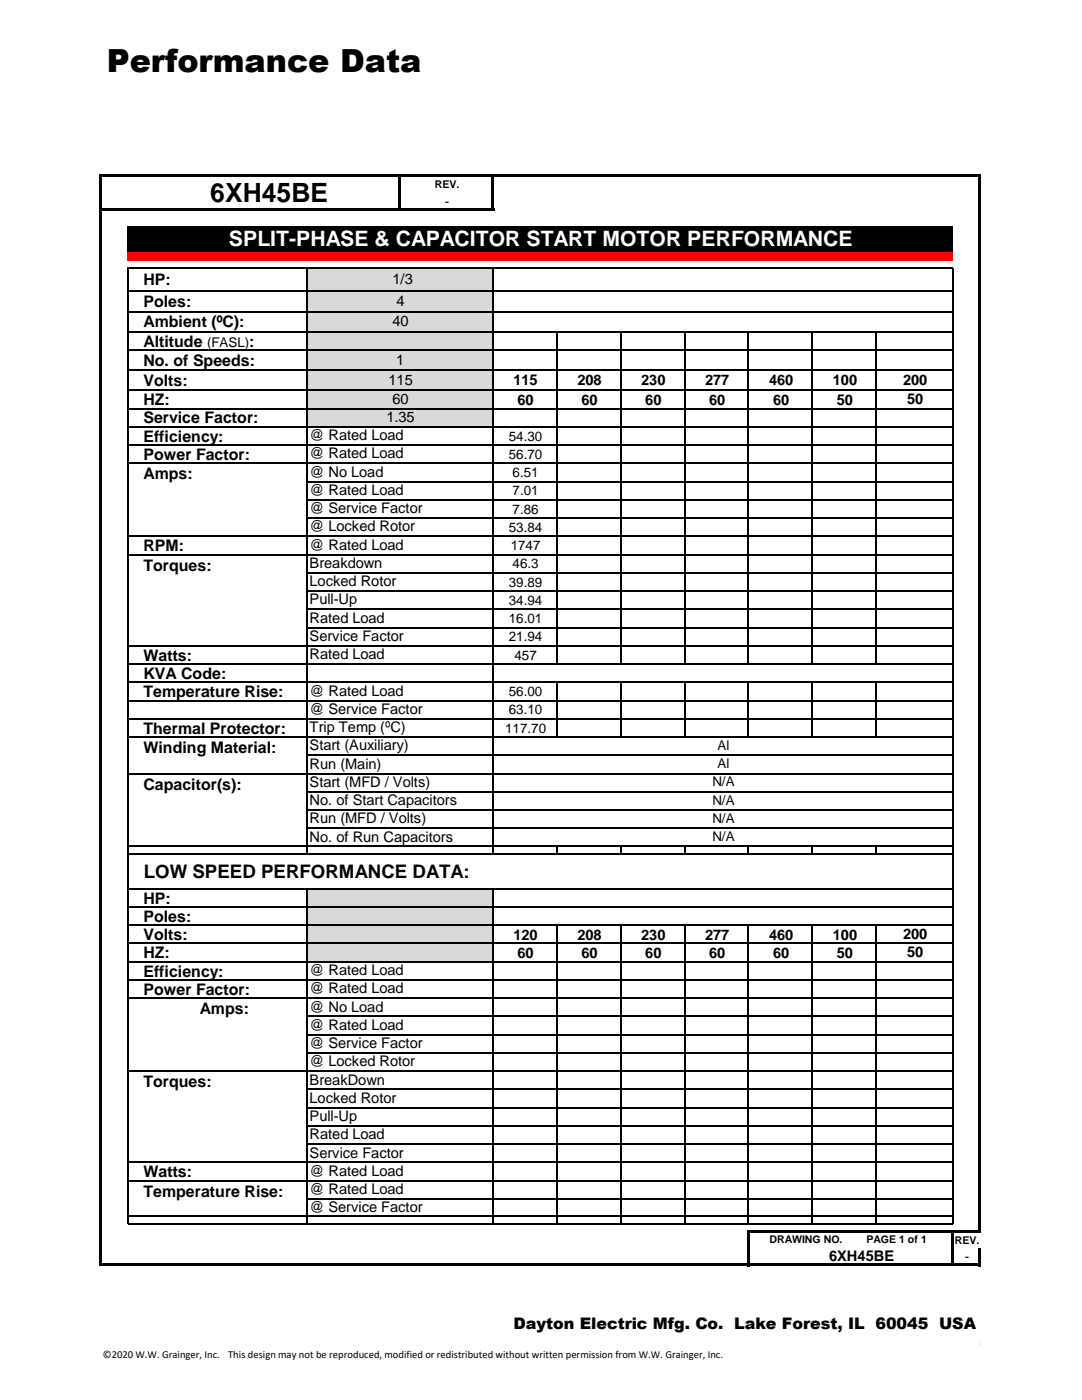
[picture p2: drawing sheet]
<svg xmlns="http://www.w3.org/2000/svg" width="216mm" height="279mm" viewBox="0 0 216 279" stroke-linecap="round" stroke-linejoin="round" font-family="sans-serif">
<defs><g id="words">
<text font-size="6.3" x="21.3" y="14.4">Performance Data</text>
<text font-size="5.3" x="42" y="40.2">6XH45BE</text>
<text font-size="4.2" fill="#fff" x="45.7" y="49.1">SPLIT-PHASE &amp; CAPACITOR START MOTOR PERFORMANCE</text>
<text font-size="3.7" x="28.7" y="175.3">LOW SPEED PERFORMANCE DATA:</text>
<g font-size="3.2">
<text x="28.6" y="56.9">HP:</text>
<text x="28.6" y="61.3">Poles:</text>
<text x="28.6" y="65.3">Ambient (ºC):</text>
<text x="28.6" y="69.3">Altitude</text>
<text x="49.7" y="69.3">:</text>
<text x="28.6" y="73">No. of Speeds:</text>
<text x="28.6" y="77">Volts:</text>
<text x="28.6" y="80.9">HZ:</text>
<text x="28.6" y="84.5">Service Factor:</text>
<text x="28.6" y="88.1">Efficiency:</text>
<text x="28.6" y="91.8">Power Factor:</text>
<text x="28.6" y="95.7">Amps:</text>
<text x="28.6" y="110">RPM:</text>
<text x="28.6" y="113.9">Torques:</text>
<text x="28.6" y="131.8">Watts:</text>
<text x="28.6" y="135.5">KVA Code:</text>
<text x="28.6" y="139.1">Temperature Rise:</text>
<text x="28.6" y="146.4">Thermal Protector:</text>
<text x="28.6" y="150.3">Winding Material:</text>
<text x="28.6" y="157.6">Capacitor(s):</text>
<text x="28.6" y="180.3">HP:</text>
<text x="28.6" y="184">Poles:</text>
<text x="28.6" y="187.6">Volts:</text>
<text x="28.6" y="191.2">HZ:</text>
<text x="28.6" y="194.9">Efficiency:</text>
<text x="28.6" y="198.5">Power Factor:</text>
<text x="39.8" y="202.4">Amps:</text>
<text x="28.6" y="217">Torques:</text>
<text x="28.6" y="234.9">Watts:</text>
<text x="28.6" y="238.8">Temperature Rise:</text>
<text x="102.5" y="265.2">Dayton Electric Mfg. Co. Lake Forest, IL 60045 USA</text>
<text x="195.4" y="268.7">a</text>
</g>
<g font-size="2.9">
<text x="78.3" y="56.7">1/3</text>
<text x="78.3" y="65.1">40</text>
<text x="79.1" y="61.1">4</text>
<text x="77.5" y="76.8">115</text>
<text x="79.1" y="72.8">1</text>
<text x="102.5" y="76.9">115</text>
<text x="115.2" y="76.9">208</text>
<text x="128" y="76.9">230</text>
<text x="140.7" y="76.9">277</text>
<text x="153.5" y="76.9">460</text>
<text x="166.2" y="76.9">100</text>
<text x="180.2" y="76.8">200</text>
<text x="78.3" y="80.6">60</text>
<text x="103.3" y="80.8">60</text>
<text x="116" y="80.8">60</text>
<text x="128.8" y="80.8">60</text>
<text x="141.5" y="80.8">60</text>
<text x="154.3" y="80.8">60</text>
<text x="167" y="80.8">50</text>
<text x="181" y="80.6">50</text>
<text x="61.8" y="87.8">@ Rated Load</text>
<text x="77.1" y="84.2">1.35</text>
<text x="61.8" y="91.5">@ Rated Load</text>
<text x="61.8" y="95.1">@ No Load</text>
<text x="61.8" y="98.8">@ Rated Load</text>
<text x="61.8" y="102.4">@ Service Factor</text>
<text x="61.8" y="106.1">@ Locked Rotor</text>
<text x="61.8" y="109.7">@ Rated Load</text>
<text x="61.8" y="113.3">Breakdown</text>
<text x="61.8" y="117">Locked Rotor</text>
<text x="61.8" y="124.3">Rated Load</text>
<text x="61.8" y="120.6">Pull-Up</text>
<text x="61.8" y="127.9">Service Factor</text>
<text x="61.8" y="131.5">Rated Load</text>
<text x="61.8" y="138.8">@ Rated Load</text>
<text x="61.8" y="142.5">@ Service Factor</text>
<text x="61.8" y="146.1">Trip Temp (ºC)</text>
<text x="61.8" y="149.8">Start (Auxiliary)</text>
<text x="61.8" y="153.4">Run (Main)</text>
<text x="61.8" y="157">Start (MFD / Volts)</text>
<text x="61.8" y="160.7">No. of Start Capacitors</text>
<text x="61.8" y="164.3">Run (MFD / Volts)</text>
<text x="61.8" y="168">No. of Run Capacitors</text>
<text x="102.5" y="187.5">120</text>
<text x="103.3" y="191.2">60</text>
<text x="115.2" y="187.5">208</text>
<text x="116" y="191.2">60</text>
<text x="128" y="187.5">230</text>
<text x="128.8" y="191.2">60</text>
<text x="140.7" y="187.5">277</text>
<text x="141.5" y="191.2">60</text>
<text x="153.5" y="187.5">460</text>
<text x="154.3" y="191.2">60</text>
<text x="166.2" y="187.5">100</text>
<text x="167" y="191.2">50</text>
<text x="180.2" y="187.3">200</text>
<text x="181" y="191">50</text>
<text x="61.8" y="194.6">@ Rated Load</text>
<text x="61.8" y="198.2">@ Rated Load</text>
<text x="61.8" y="201.9">@ No Load</text>
<text x="61.8" y="205.5">@ Rated Load</text>
<text x="61.8" y="209.2">@ Service Factor</text>
<text x="61.8" y="212.8">@ Locked Rotor</text>
<text x="61.8" y="216.4">BreakDown</text>
<text x="61.8" y="220.1">Locked Rotor</text>
<text x="61.8" y="223.7">Pull-Up</text>
<text x="61.8" y="227.4">Rated Load</text>
<text x="61.8" y="231.1">Service Factor</text>
<text x="61.8" y="234.6">@ Rated Load</text>
<text x="61.8" y="238.3">@ Rated Load</text>
<text x="61.8" y="241.8">@ Service Factor</text>
<text x="165.4" y="251.6">6XH45BE</text>
</g>
<g font-size="2.7">
<text x="88.8" y="41.1">-</text>
<text x="41.3" y="69.3">(FASL)</text>
<text x="101.5" y="87.9">54.30</text>
<text x="101.5" y="91.6">56.70</text>
<text x="102.3" y="95.2">6.51</text>
<text x="102.3" y="98.9">7.01</text>
<text x="101.5" y="106.1">53.84</text>
<text x="102.3" y="102.5">7.86</text>
<text x="101.9" y="109.8">1747</text>
<text x="102.3" y="113.4">46.3</text>
<text x="101.5" y="117.1">39.89</text>
<text x="101.5" y="120.7">34.94</text>
<text x="101.5" y="124.4">16.01</text>
<text x="101.5" y="128">21.94</text>
<text x="102.7" y="131.6">457</text>
<text x="101.5" y="138.9">56.00</text>
<text x="101.5" y="142.6">63.10</text>
<text x="100.8" y="146.2">117.70</text>
<text x="143.2" y="149.7">Al</text>
<text x="143.2" y="153.3">Al</text>
<text x="142.1" y="157">N/A</text>
<text x="142.1" y="160.6">N/A</text>
<text x="142.1" y="164.2">N/A</text>
<text x="142.1" y="167.9">N/A</text>
<text x="192.5" y="251.7">-</text>
</g>
<g font-size="2.1">
<text x="86.8" y="37.5">REV.</text>
<text x="153.5" y="248">DRAWING NO.</text>
<text x="172.9" y="248">PAGE 1 of 1</text>
<text x="190.5" y="248.2">REV.</text>
<text x="20.5" y="270.9">©2020 W.W. Grainger, Inc.</text>
<text x="45.5" y="270.9">This design may not be reproduced, modified or redistributed without written permission from W.W. Grainger, Inc.</text>
</g>
</g></defs>
<path d="M25.5 45.1h164.6v5.3h-164.6z" fill-rule="evenodd" fill="#000"/>
<path d="M25.5 50.3h164.6v1.7h-164.6z" fill-rule="evenodd" fill="#f00"/>
<g fill="#d9d9d9">
<path d="M61.2 53.5h37.2v4.7h-37.2z" fill-rule="evenodd"/>
<path d="M61.2 58.2h37.2v4h-37.2z" fill-rule="evenodd"/>
<path d="M61.2 62.2h37.2v4.1h-37.2z" fill-rule="evenodd"/>
<path d="M61.2 66.2h37.2v3.7h-37.2z" fill-rule="evenodd"/>
<path d="M61.2 69.9h37.2v4h-37.2z" fill-rule="evenodd"/>
<path d="M61.2 73.9h37.2v4h-37.2z" fill-rule="evenodd"/>
<path d="M61.2 77.9h37.2v3.7h-37.2z" fill-rule="evenodd"/>
<path d="M61.2 81.5h37.2v3.7h-37.2z" fill-rule="evenodd"/>
<path d="M61.2 177.4h37.2v3.6h-37.2z" fill-rule="evenodd"/>
<path d="M61.2 181h37.2v3.7h-37.2z" fill-rule="evenodd"/>
<path d="M61.2 184.6h37.2v3.7h-37.2z" fill-rule="evenodd"/>
<path d="M61.2 188.3h37.2v3.7h-37.2z" fill-rule="evenodd"/>
</g>
<g fill="#000">
<path d="M20.3 34.8h175.4v.5h-175.4z" fill-rule="evenodd"/>
<path d="M20.3 41.5h78.3v.5h-78.3z" fill-rule="evenodd"/>
<path d="M79.5 35.3h.5v6.7h-.5z" fill-rule="evenodd"/>
<path d="M98.1 35.3h.5v6.7h-.5z" fill-rule="evenodd"/>
<path d="M111 169.1h.2v1.5h-.2z" fill-rule="evenodd"/>
<path d="M123.7 169.1h.3v1.5h-.3z" fill-rule="evenodd"/>
<path d="M136.5 169.1h.2v1.5h-.2z" fill-rule="evenodd"/>
<path d="M149.2 169.1h.3v1.5h-.3z" fill-rule="evenodd"/>
<path d="M162 169.1h.2v1.5h-.2z" fill-rule="evenodd"/>
<path d="M174.7 169.1h.3v1.5h-.3z" fill-rule="evenodd"/>
<path d="M19.8 34.8h.5v217.9h-.5z" fill-rule="evenodd"/>
<path d="M20.3 252.2h175.4v.5h-175.4z" fill-rule="evenodd"/>
<path d="M149.1 245.5h.5v7.2h-.5z" fill-rule="evenodd"/>
<path d="M149.6 245.5h46.1v.5h-46.1z" fill-rule="evenodd"/>
<path d="M189.8 246h.5v6.7h-.5z" fill-rule="evenodd"/>
<path d="M195.2 35.3h.5v210.7h-.5z" fill-rule="evenodd"/>
<path d="M195.2 249.1h.5v3.6h-.5z" fill-rule="evenodd"/>
</g>
<g fill="none" stroke="#000" stroke-width=".25">
<path d="M25.5 53.3v191M25.6 53.5h164.6M25.6 58.2h164.6M61.2 53.6v117M98.4 53.6v117M190.1 53.6v190.7M25.6 62.2h164.6M25.6 66.2h164.6M25.6 69.9h164.6M25.6 73.9h164.6M25.6 77.9h164.6M111.1 66.3v66.3"/>
<path d="M123.8 66.3v66.3M136.6 66.3v66.3M149.3 66.3v66.3M162.1 66.3v66.3M174.8 66.3v66.3M25.6 81.5h164.6M25.6 85.2h164.6M25.6 88.8h164.6M25.6 92.5h164.6M61.3 96.1h128.9M61.3 99.8h128.9M25.6 107h164.6"/>
<path d="M25.6 110.7h164.6M61.3 103.4h128.9M61.3 114.3h128.9M61.3 118h128.9M25.6 128.9h164.6M25.6 132.5h164.6M25.6 136.2h164.6M25.6 139.8h164.6M61.3 121.6h128.9M61.3 125.2h128.9M111.1 136.3v10.9M123.8 136.3v10.9"/>
<path d="M136.6 136.3v10.9M149.3 136.3v10.9M162.1 136.3v10.9M174.8 136.3v10.9M25.6 143.4h164.6M25.6 147.1h164.6M25.6 154.4h164.6M61.3 150.7h128.9M61.3 158h128.9M25.6 168.9h164.6M25.6 170.5h164.6M25.6 177.4h164.6"/>
<path d="M61.2 177.5v66.8M61.3 161.7h128.9M61.3 165.3h128.9M98.4 177.5v66.8M25.6 181h164.6M25.6 184.6h164.6M25.6 188.3h164.6M25.6 191.9h164.6M25.6 195.6h164.6M25.6 199.2h164.6M111.1 184.8v59.5M123.8 184.8v59.5"/>
<path d="M136.6 184.8v59.5M149.3 184.8v59.5M162.1 184.8v59.5M174.8 184.8v59.5M25.6 213.8h164.6M61.3 202.9h128.9M61.3 206.5h128.9M61.3 210.1h128.9M61.3 217.4h128.9M25.6 232h164.6M25.6 235.6h164.6M61.3 221.1h128.9"/>
<path d="M61.3 224.7h128.9M61.3 228.3h128.9M61.3 239.3h128.9M25.6 242.6h164.6M25.6 244.2h164.6"/>
</g>
<use href="#words"/>
</svg>
